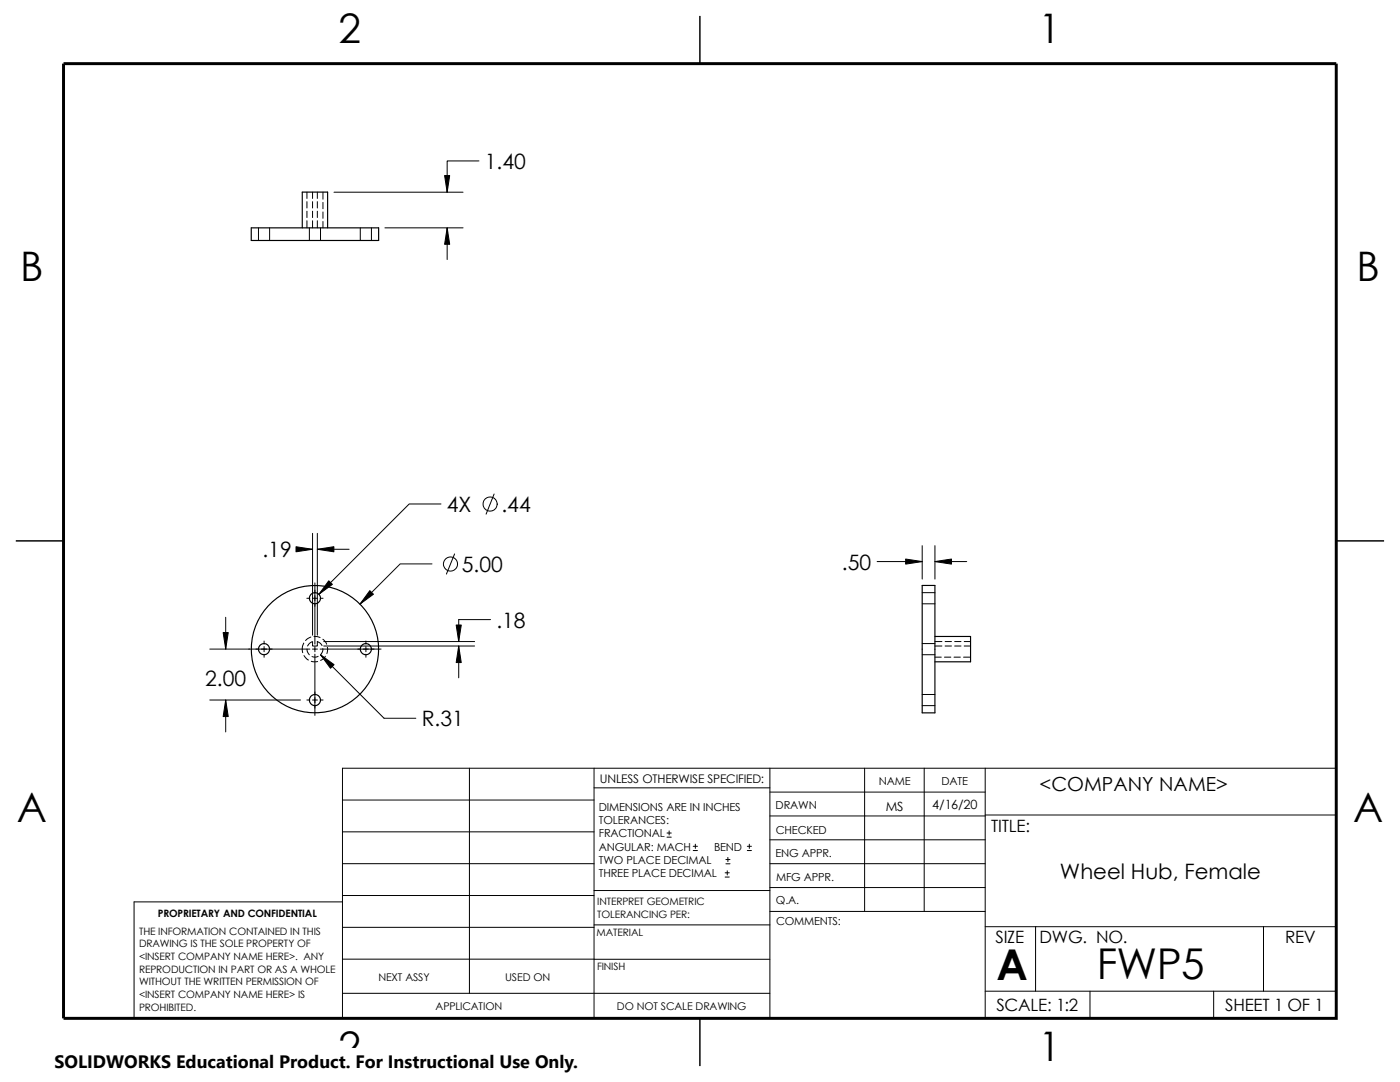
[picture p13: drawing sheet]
<svg xmlns="http://www.w3.org/2000/svg" width="279mm" height="216mm" viewBox="0 0 279 216" stroke-linecap="round" stroke-linejoin="round" font-family="sans-serif">
<defs><g id="words">
<g font-size="8.5">
<text x="198.9" y="195.5">A</text>
<text x="218.9" y="195.3">FWP5</text>
</g>
<g font-size="8.1">
<text x="67.6" y="8.5">2</text>
<text x="207.3" y="8.5">1</text>
<text x="4" y="56.1">B</text>
<text x="270.7" y="56.1">B</text>
<text x="3.3" y="164.1">A</text>
<text x="270" y="164.1">A</text>
<text x="67.6" y="211.7">2</text>
<text x="207.3" y="211.7">1</text>
</g>
<g font-size="4.2">
<text x="96.8" y="33.7">1.40</text>
<text x="89.2" y="102.1">4X</text>
<text x="100.1" y="102.1">.44</text>
<text x="52.4" y="111.2">.19</text>
<text x="168" y="113.6">.50</text>
<text x="92.2" y="114.1">5.00</text>
<text x="99.1" y="125.2">.18</text>
<text x="40.9" y="136.8">2.00</text>
<text x="84.2" y="144.9">R.31</text>
<text x="211.5" y="175.5">Wheel Hub, Female</text>
</g>
<text font-size="3.9" x="207.5" y="157.8">&lt;COMPANY NAME&gt;</text>
<text font-size="3.6" x="10.9" y="213">SOLIDWORKS Educational Product. For Instructional Use Only.</text>
<g font-size="3.4">
<text x="197.8" y="166">TITLE:</text>
<text x="198.7" y="188.1">SIZE</text>
<text x="207.5" y="188.1">DWG. NO.</text>
<text x="256.5" y="188.2">REV</text>
<text x="198.8" y="201.7">SCALE: 1:2</text>
<text x="244.5" y="201.7">SHEET 1 OF 1</text>
</g>
<g font-size="2.5">
<text x="176.8" y="161.8">MS</text>
<text x="186.1" y="161.5">4/16/20</text>
</g>
<text font-size="2.4" x="119.7" y="156.2">UNLESS OTHERWISE SPECIFIED:</text>
<g font-size="2.2">
<text x="119.5" y="161.8">DIMENSIONS ARE IN INCHES</text>
<text x="154.8" y="161.5">DRAWN</text>
<text x="175.4" y="156.7">NAME</text>
<text x="187.9" y="156.7">DATE</text>
<text x="119.5" y="164.4">TOLERANCES:</text>
<text x="119.5" y="167.1">FRACTIONAL</text>
<text x="154.8" y="166.3">CHECKED</text>
<text x="119.5" y="172.4">TWO PLACE DECIMAL</text>
<text x="119.5" y="169.7">ANGULAR: MACH</text>
<text x="142.5" y="169.7">BEND</text>
<text x="154.8" y="171">ENG APPR.</text>
<text x="119.5" y="175">THREE PLACE DECIMAL</text>
<text x="154.9" y="175.7">MFG APPR.</text>
<text x="154.9" y="180.4">Q.A.</text>
<text x="154.9" y="184.7">COMMENTS:</text>
</g>
<g font-size="2.1">
<text x="75.5" y="195.7">NEXT ASSY</text>
<text x="100.8" y="195.7">USED ON</text>
<text x="86.9" y="201.6">APPLICATION</text>
<text x="123.1" y="201.6">DO NOT SCALE DRAWING</text>
</g>
<g font-size="2">
<text x="31.5" y="182.9">PROPRIETARY AND CONFIDENTIAL</text>
<text x="119.2" y="183.1">TOLERANCING PER:</text>
<text x="119.2" y="180.6">INTERPRET GEOMETRIC</text>
<text x="27.7" y="186.5">THE INFORMATION CONTAINED IN THIS</text>
<text x="27.7" y="189.1">DRAWING IS THE SOLE PROPERTY OF</text>
<text x="27.7" y="191.6">&lt;INSERT COMPANY NAME HERE&gt;. ANY</text>
<text x="119.1" y="186.7">MATERIAL</text>
<text x="27.7" y="194.1">REPRODUCTION IN PART OR AS A WHOLE</text>
<text x="27.7" y="196.6">WITHOUT THE WRITTEN PERMISSION OF</text>
<text x="119.1" y="193.5">FINISH</text>
<text x="27.7" y="201.7">PROHIBITED.</text>
<text x="27.7" y="199.2">&lt;INSERT COMPANY NAME HERE&gt; IS</text>
</g>
</g></defs>
<g fill="none" stroke="#000" stroke-width=".2">
<path d="M61.3 38.3v1.3M62.4 38.3v1.3M63.3 38.3v1.3M64.5 38.3v1.5M66.7 38.4h25.7M95.6 32.1h-6.4v6.3M51.6 45.5v2.5M53.8 45.5v2.5M61.3 44v1.5M61.3 40.2v1.3M61.3 42.1v1.3M61.7 45.5v2.5"/>
<path d="M62.4 44v1.5M62.4 40.2v1.3M62.4 42.1v1.3M63.3 44v1.5M63.3 40.2v1.3M63.3 42.1v1.3M64 45.5v2.5M64.5 40.4v1.3M64.5 42.3v1.3M64.5 44.2v1.3M71.9 45.5v2.5M74.1 45.5v2.5"/>
<path d="M76.8 45.5h15.6M89.2 45.5v6.3M98.6 98.6l-1.6 4M59.4 109.6h3M61.2 119.4h.6M62.4 119.4h1M62.4 106.4v20.3M62.8 116.3v12.2M63.3 106.4v20.3M63.3 109.6h6.4M63.9 119.4h.6M86.2 112.5h-6.3l-8.1 8"/>
<path d="M88 100.6h-6.3l-18.1 18M90.7 110.5l-1.6 4.1M175 112.1h9M184 118.3h2.6M184 108.9v6.6M186.6 108.9v6.6M186.6 112.1h6.3M41.9 129.5h19.9M41.9 139.7h18.1M45 123.2v6.3M45 139.7v6.4M52.7 127.9v.6"/>
<path d="M52.7 129v1M52.7 130.5v.6M60.6 128.3a2.5 2.5 0 0 0-.2 1.9M60.7 130.8l.9 .9M61.2 139.7h.6M61.3 129.5v.5l.4 .7M62 127.1l-1 .7M62.1 132h1.3M62.3 128.1l-.6 .3-.3 .5M62.4 129.5h1M62.4 139.7h1M62.4 128v.9h.9v-.9l.7 .4 .3 .4"/>
<path d="M62.7 127l1.2 .2M62.8 129v1M62.8 130.5v12.2M63.5 131l-.6 .1-.6-.1M63.9 129.5h12.2M63.9 139.7h.6M64 130.7l12.6 12.6h6.4M64.4 129.4v.6l-.4 .6M64.4 127.6l.8 .9M64.6 128h30.1M64.6 128.9h30.1M64.9 131l-.9 .8"/>
<path d="M65.3 129.2l-.1 1.2M73 127.9v.6M73 129v1M73 130.5v.6M91.5 128.9v6.4M97.9 123.6h-6.4v4.4M184 130.6h2.6M184 128.4h2.6M184 120.5h2.6M184 138.6h2.6M186.6 131.1h1.3M186.6 128.9h1.4"/>
<path d="M186.6 128h1.4M188.5 131.1h1.3M188.6 128.9h1.3M188.6 128h1.3M190.4 131.1h1.3M190.5 128.9h1.3M190.5 128h1.3M192.3 131.1h1.4M192.4 128.9h1.3M192.4 128h1.3M68.3 159.6h50.3M93.7 153.3v44.9"/>
<path d="M118.6 153.3v49.9M118.6 157.2h35M153.6 158.1h43M153.6 153.3v49.9M172.6 153.3v28.6M184 140.8h2.6M184.4 153.3v28.6M196.6 153.3v49.9M68.3 166h50.3M68.3 172.3h50.3M68.3 178.7h50.3M68.3 180h-41.5v23.2h239.9v-49.9h-198.4v49.9"/>
<path d="M118.6 177.7h35M133.1 167h.9M133.1 166.2h.9M133.5 165.8v.8M138.3 169.7h.9M138.3 168.9h.9M138.8 168.4v.9M144.7 175h.8M144.7 174.2h.8M144.9 172.4h.8M144.9 171.5h.8M145.1 173.8v.8"/>
<path d="M145.3 171.1v.8M149.1 169.7h.9M149.1 168.9h.9M149.5 168.4v.9M153.6 177.1h43M153.6 172.3h43M153.6 167.6h43M153.6 162.8h43M196.6 162.6h70.1M68.3 185h50.3M68.3 191.4h85.3M68.3 198.2h85.3"/>
<path d="M118.6 184.6h35M153.6 181.9h43M196.6 197.8h70.1M196.6 184.9h70.1M206.7 184.9v12.9M217.5 197.8v5.4M242.2 197.8v5.4M252.2 184.9v12.9"/>
<circle cx="89.9" cy="112.5" r="1.41"/>
<circle cx="97.8" cy="100.6" r="1.41"/>
</g>
<path d="M139.7 3.2v9.5M3.2 107.9h9.5M266.7 107.9h9.5M139.7 203.2v9.5" fill="none" stroke="#000" stroke-width=".3"/>
<path d="M12.7 12.7h254v190.5h-254z" fill="none" stroke="#000" stroke-width=".59"/>
<g fill="none" stroke="#000" stroke-width=".23">
<path d="M50.1 45.5h25.5v2.5h-25.5zM60.3 45.5v-7.2h5.1v7.2M184 116.8h2.6v25.4h-2.6zM75.5 129.5a12.7 12.7 0 0 1-18.5 11.2 12.7 12.7 0 0 1-1.5-21.6 12.7 12.7 0 0 1 19.9 8.5l.2 1.9M186.6 127h7.1v5.1h-7.1"/>
<circle cx="62.9" cy="119.4" r="1.11"/>
<circle cx="52.7" cy="129.5" r="1.11"/>
<circle cx="62.9" cy="139.7" r="1.11"/>
<circle cx="73" cy="129.5" r="1.11"/>
</g>
<g fill="#000" stroke="#000" stroke-width=".2">
<path d="M88.7 35h1l-.5 3.4z" fill-rule="evenodd"/>
<path d="M89.2 45.5l.5 3.2h-1z" fill-rule="evenodd"/>
<path d="M59.1 109.1l3.3 .5-3.3 .5z" fill-rule="evenodd"/>
<path d="M63.3 109.6l3.3-.5v1z" fill-rule="evenodd"/>
<path d="M65.6 115.9l.7 .7-2.7 2z" fill-rule="evenodd"/>
<path d="M180.7 111.5l3.3 .6-3.3 .5z" fill-rule="evenodd"/>
<path d="M186.6 112.1l3.3-.6v1.1z" fill-rule="evenodd"/>
<path d="M44.5 126.2h1.1l-.6 3.3z" fill-rule="evenodd"/>
<path d="M45 139.7l.6 3.3h-1.1z" fill-rule="evenodd"/>
<path d="M64 130.7l2.7 1.9-.7 .8z" fill-rule="evenodd"/>
<path d="M73.8 117.9l.7 .7-2.7 1.9z" fill-rule="evenodd"/>
<path d="M91 124.7h1.1l-.6 3.3z" fill-rule="evenodd"/>
<path d="M91.5 128.9l.6 3.3h-1.1z" fill-rule="evenodd"/>
</g>
<path d="M10.9 209.2h104.7v6.7h-104.7z" fill="#fff"/>
<use href="#words"/>
</svg>
